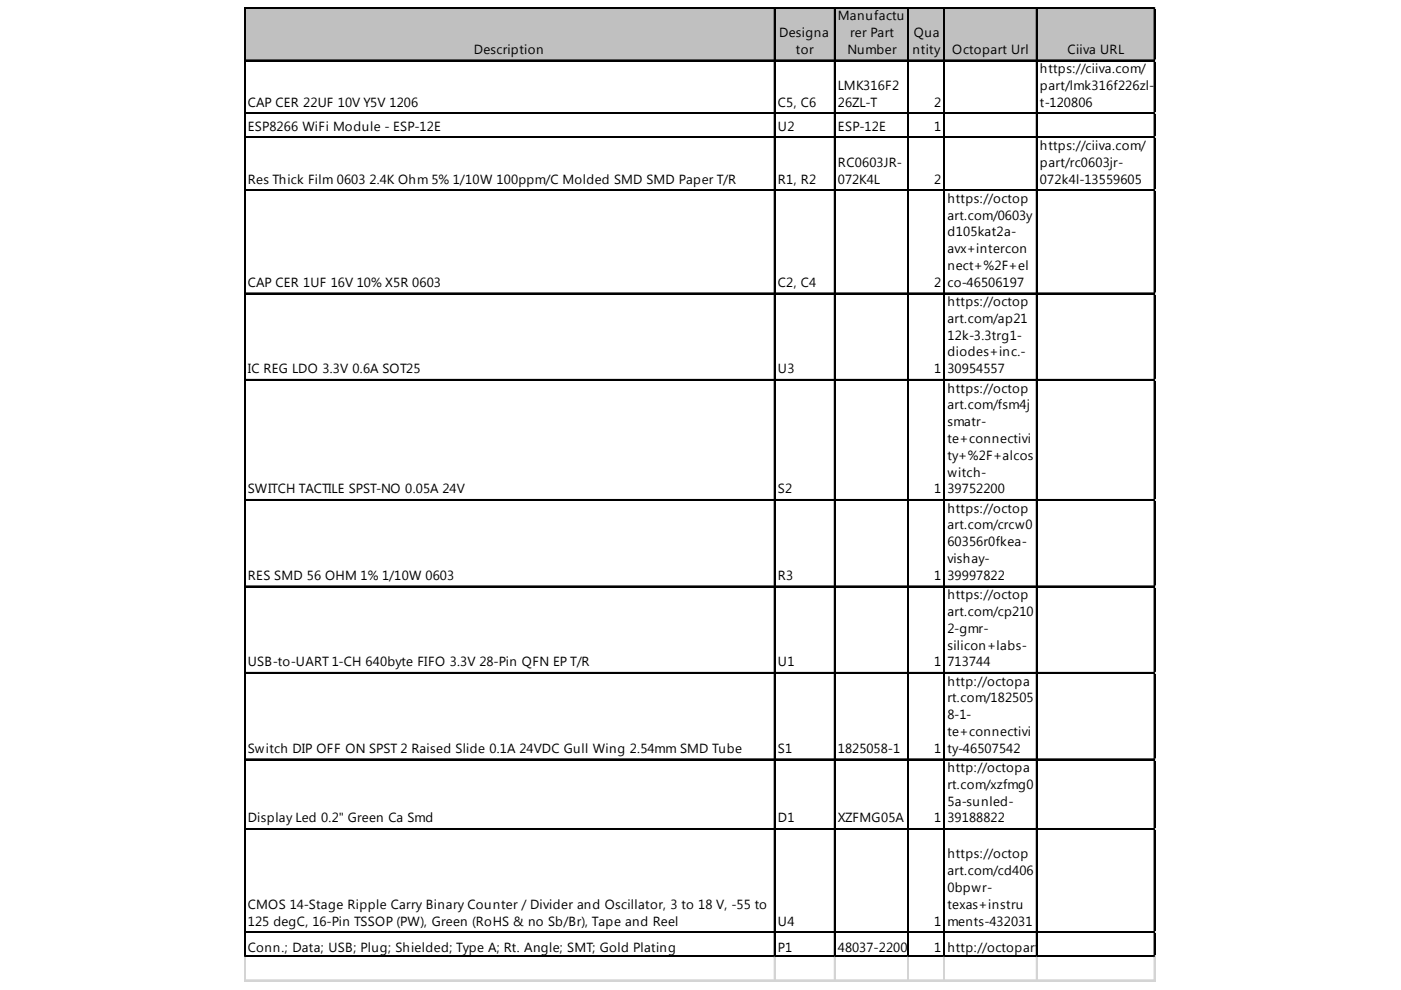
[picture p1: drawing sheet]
<svg xmlns="http://www.w3.org/2000/svg" width="297mm" height="210mm" viewBox="0 0 297 210" stroke-linecap="round" stroke-linejoin="round" font-family="sans-serif">
<defs><g id="words">
<g font-size="2.8">
<text x="177.7" y="4.3">Manufactu</text>
<text x="100.4" y="11.4">Description</text>
<text x="165.2" y="7.9">Designa</text>
<text x="168.7" y="11.4">tor</text>
<text x="179.7" y="11.4">Number</text>
<text x="180.2" y="7.9">rer Part</text>
<text x="193.5" y="11.4">ntity</text>
<text x="193.7" y="7.9">Qua</text>
<text x="201.9" y="11.4">Octopart Url</text>
<text x="226.4" y="11.4">Ciiva URL</text>
<text x="220.5" y="15.5">https://ciiva.com/</text>
<text x="52.5" y="22.6">CAP CER 22UF 10V Y5V 1206</text>
<text x="164.9" y="22.6">C5, C6</text>
<text x="177.7" y="19.1">LMK316F2</text>
<text x="177.7" y="22.6">26ZL-T</text>
<text x="198.1" y="22.6">2</text>
<text x="220.5" y="19.1">part/lmk316f226zl-</text>
<text x="220.5" y="22.6">t-120806</text>
<text x="52.5" y="27.7">ESP8266 WiFi Module - ESP-12E</text>
<text x="164.9" y="27.7">U2</text>
<text x="177.7" y="27.7">ESP-12E</text>
<text x="198.1" y="27.7">1</text>
<text x="177.7" y="35.4">RC0603JR-</text>
<text x="220.5" y="31.8">https://ciiva.com/</text>
<text x="220.5" y="35.4">part/rc0603jr-</text>
<text x="52.5" y="38.9">Res Thick Film 0603 2.4K Ohm 5% 1/10W 100ppm/C Molded SMD SMD Paper T/R</text>
<text x="164.9" y="38.9">R1, R2</text>
<text x="177.7" y="38.9">072K4L</text>
<text x="198.1" y="38.9">2</text>
<text x="220.5" y="38.9">072k4l-13559605</text>
<text x="200.9" y="43">https://octop</text>
<text x="200.9" y="46.6">art.com/0603y</text>
<text x="200.9" y="50.1">d105kat2a-</text>
<text x="200.9" y="53.7">avx+intercon</text>
<text x="200.9" y="57.3">nect+%2F+el</text>
<text x="52.5" y="60.8">CAP CER 1UF 16V 10% X5R 0603</text>
<text x="164.9" y="60.8">C2, C4</text>
<text x="198.1" y="60.8">2</text>
<text x="200.9" y="60.8">co-46506197</text>
<text x="200.9" y="64.9">https://octop</text>
<text x="200.9" y="68.5">art.com/ap21</text>
<text x="200.9" y="72">12k-3.3trg1-</text>
<text x="200.9" y="75.6">diodes+inc.-</text>
<text x="52.5" y="79.1">IC REG LDO 3.3V 0.6A SOT25</text>
<text x="164.9" y="79.1">U3</text>
<text x="198.1" y="79.1">1</text>
<text x="200.9" y="79.1">30954557</text>
<text x="200.9" y="83.2">https://octop</text>
<text x="200.9" y="86.8">art.com/fsm4j</text>
<text x="200.9" y="90.4">smatr-</text>
<text x="200.9" y="93.9">te+connectivi</text>
<text x="200.9" y="97.5">ty+%2F+alcos</text>
<text x="200.9" y="101">witch-</text>
<text x="52.5" y="104.6">SWITCH TACTILE SPST-NO 0.05A 24V</text>
<text x="164.9" y="104.6">S2</text>
<text x="198.1" y="104.6">1</text>
<text x="200.9" y="104.6">39752200</text>
<text x="200.9" y="108.7">https://octop</text>
<text x="200.9" y="112.2">art.com/crcw0</text>
<text x="200.9" y="115.8">60356r0fkea-</text>
<text x="200.9" y="119.4">vishay-</text>
<text x="52.5" y="122.9">RES SMD 56 OHM 1% 1/10W 0603</text>
<text x="164.9" y="122.9">R3</text>
<text x="198.1" y="122.9">1</text>
<text x="200.9" y="122.9">39997822</text>
<text x="200.9" y="127">https://octop</text>
<text x="200.9" y="130.6">art.com/cp210</text>
<text x="200.9" y="134.1">2-gmr-</text>
<text x="200.9" y="137.7">silicon+labs-</text>
<text x="52.5" y="141.3">USB-to-UART 1-CH 640byte FIFO 3.3V 28-Pin QFN EP T/R</text>
<text x="164.9" y="141.3">U1</text>
<text x="198.1" y="141.3">1</text>
<text x="200.9" y="141.3">713744</text>
<text x="200.9" y="145.3">http://octopa</text>
<text x="200.9" y="148.9">rt.com/182505</text>
<text x="200.9" y="152.5">8-1-</text>
<text x="52.5" y="159.6">Switch DIP OFF ON SPST 2 Raised Slide 0.1A 24VDC Gull Wing 2.54mm SMD Tube</text>
<text x="164.9" y="159.6">S1</text>
<text x="177.7" y="159.6">1825058-1</text>
<text x="198.1" y="159.6">1</text>
<text x="200.9" y="156">te+connectivi</text>
<text x="200.9" y="159.6">ty-46507542</text>
<text x="200.9" y="163.7">http://octopa</text>
<text x="200.9" y="167.2">rt.com/xzfmg0</text>
<text x="200.9" y="170.8">5a-sunled-</text>
<text x="52.5" y="174.4">Display Led 0.2&quot; Green Ca Smd</text>
<text x="164.9" y="174.4">D1</text>
<text x="177.7" y="174.4">XZFMG05A</text>
<text x="198.1" y="174.4">1</text>
<text x="200.9" y="174.4">39188822</text>
<text x="200.9" y="182">https://octop</text>
<text x="200.9" y="185.6">art.com/cd406</text>
<text x="200.9" y="189.1">0bpwr-</text>
<text x="52.5" y="192.7">CMOS 14-Stage Ripple Carry Binary Counter / Divider and Oscillator, 3 to 18 V, -55 to</text>
<text x="52.5" y="196.3">125 degC, 16-Pin TSSOP (PW), Green (RoHS &amp; no Sb/Br), Tape and Reel</text>
<text x="164.9" y="196.3">U4</text>
<text x="198.1" y="196.3">1</text>
<text x="200.9" y="192.7">texas+instru</text>
<text x="200.9" y="196.3">ments-432031</text>
<text x="52.5" y="201.9">Conn.; Data; USB; Plug; Shielded; Type A; Rt. Angle; SMT; Gold Plating</text>
<text x="164.9" y="201.9">P1</text>
<text x="177.7" y="201.9">48037-2200</text>
<text x="198.1" y="201.9">1</text>
<text x="200.9" y="201.9">http://octopart</text>
<text x="220.5" y="201.9">.com/48037-2200-m</text>
</g>
</g></defs>
<path d="M52 1.7h193v11.3h-193z" fill="#c0c0c0"/>
<g fill="none" stroke="#000" stroke-width=".25">
<path d="M51.8 1.5v201.4M51.9 1.5v201.4M52 1.5h193M52 1.7h193M52 12.7h193M52 12.9h193M164.2 1.8v201.1M164.3 1.8v201.1M176.9 1.8v201.1M177 1.8v201.1M192.5 1.8v201.1M192.6 1.8v201.1"/>
<path d="M200.1 1.8v201.1M200.2 1.8v201.1M219.7 1.8v201.1M219.9 1.8v201.1M244.7 1.8v201.1M244.8 1.8v201.1M52 23.9h193M52 24.1h193M52 29h193M52 29.2h193M52 40.2h193M52 40.4h193"/>
<path d="M52 62.1h193M52 62.3h193M52 80.5h193M52 80.6h193M52 105.9h193M52 106h193M52 124.2h193M52 124.4h193M52 142.6h193M52 142.7h193M52 160.9h193M52 161h193"/>
<path d="M52 175.7h193M52 175.8h193M52 197.6h193M52 197.7h193M52 202.7h193M52 202.8h193"/>
</g>
<g fill="none" stroke="#d4d4d4" stroke-width=".25">
<path d="M245 1.5h.1M51.8 202.9v5.2M51.9 202.9v5.2M164.2 202.9v5.2M164.3 202.9v5.2M176.9 202.9v5.2M177 202.9v5.2M192.5 202.9v5.2M192.6 202.9v5.2M200.1 202.9v5.2M200.2 202.9v5.2M219.7 202.9v5.2"/>
<path d="M219.9 202.9v5.2M244.7 202.9v5.2M244.8 202.9v5.2"/>
</g>
<path d="M245 1.5v.3z" fill="#d4d4d4"/>
<path d="M245 12.7h.1" fill="none" stroke="#d4d4d4" stroke-width=".25"/>
<path d="M245 12.7v.3z" fill="#d4d4d4"/>
<path d="M245 23.9h.1" fill="none" stroke="#d4d4d4" stroke-width=".25"/>
<path d="M245 23.9v.3z" fill="#d4d4d4"/>
<path d="M245 29h.1" fill="none" stroke="#d4d4d4" stroke-width=".25"/>
<path d="M245 29v.3z" fill="#d4d4d4"/>
<path d="M245 40.2h.1" fill="none" stroke="#d4d4d4" stroke-width=".25"/>
<path d="M245 40.2v.3z" fill="#d4d4d4"/>
<path d="M245 62.1h.1" fill="none" stroke="#d4d4d4" stroke-width=".25"/>
<path d="M245 62.1v.3z" fill="#d4d4d4"/>
<path d="M245 80.5h.1" fill="none" stroke="#d4d4d4" stroke-width=".25"/>
<path d="M245 80.5v.2z" fill="#d4d4d4"/>
<path d="M245 105.9h.1" fill="none" stroke="#d4d4d4" stroke-width=".25"/>
<path d="M245 105.9v.3z" fill="#d4d4d4"/>
<path d="M245 124.2h.1" fill="none" stroke="#d4d4d4" stroke-width=".25"/>
<path d="M245 124.2v.3z" fill="#d4d4d4"/>
<path d="M245 142.6h.1" fill="none" stroke="#d4d4d4" stroke-width=".25"/>
<path d="M245 142.6v.2z" fill="#d4d4d4"/>
<path d="M245 160.9h.1" fill="none" stroke="#d4d4d4" stroke-width=".25"/>
<path d="M245 160.9v.3z" fill="#d4d4d4"/>
<path d="M245 175.7h.1" fill="none" stroke="#d4d4d4" stroke-width=".25"/>
<path d="M245 175.7v.2z" fill="#d4d4d4"/>
<path d="M245 197.6h.1" fill="none" stroke="#d4d4d4" stroke-width=".25"/>
<path d="M245 197.6v.2z" fill="#d4d4d4"/>
<path d="M245 202.7h.1" fill="none" stroke="#d4d4d4" stroke-width=".25"/>
<path d="M245 202.7v.2z" fill="#d4d4d4"/>
<path d="M51.8 207.8h193.2M51.8 207.9h193.2" fill="none" stroke="#d4d4d4" stroke-width=".25"/>
<use href="#words"/>
</svg>
